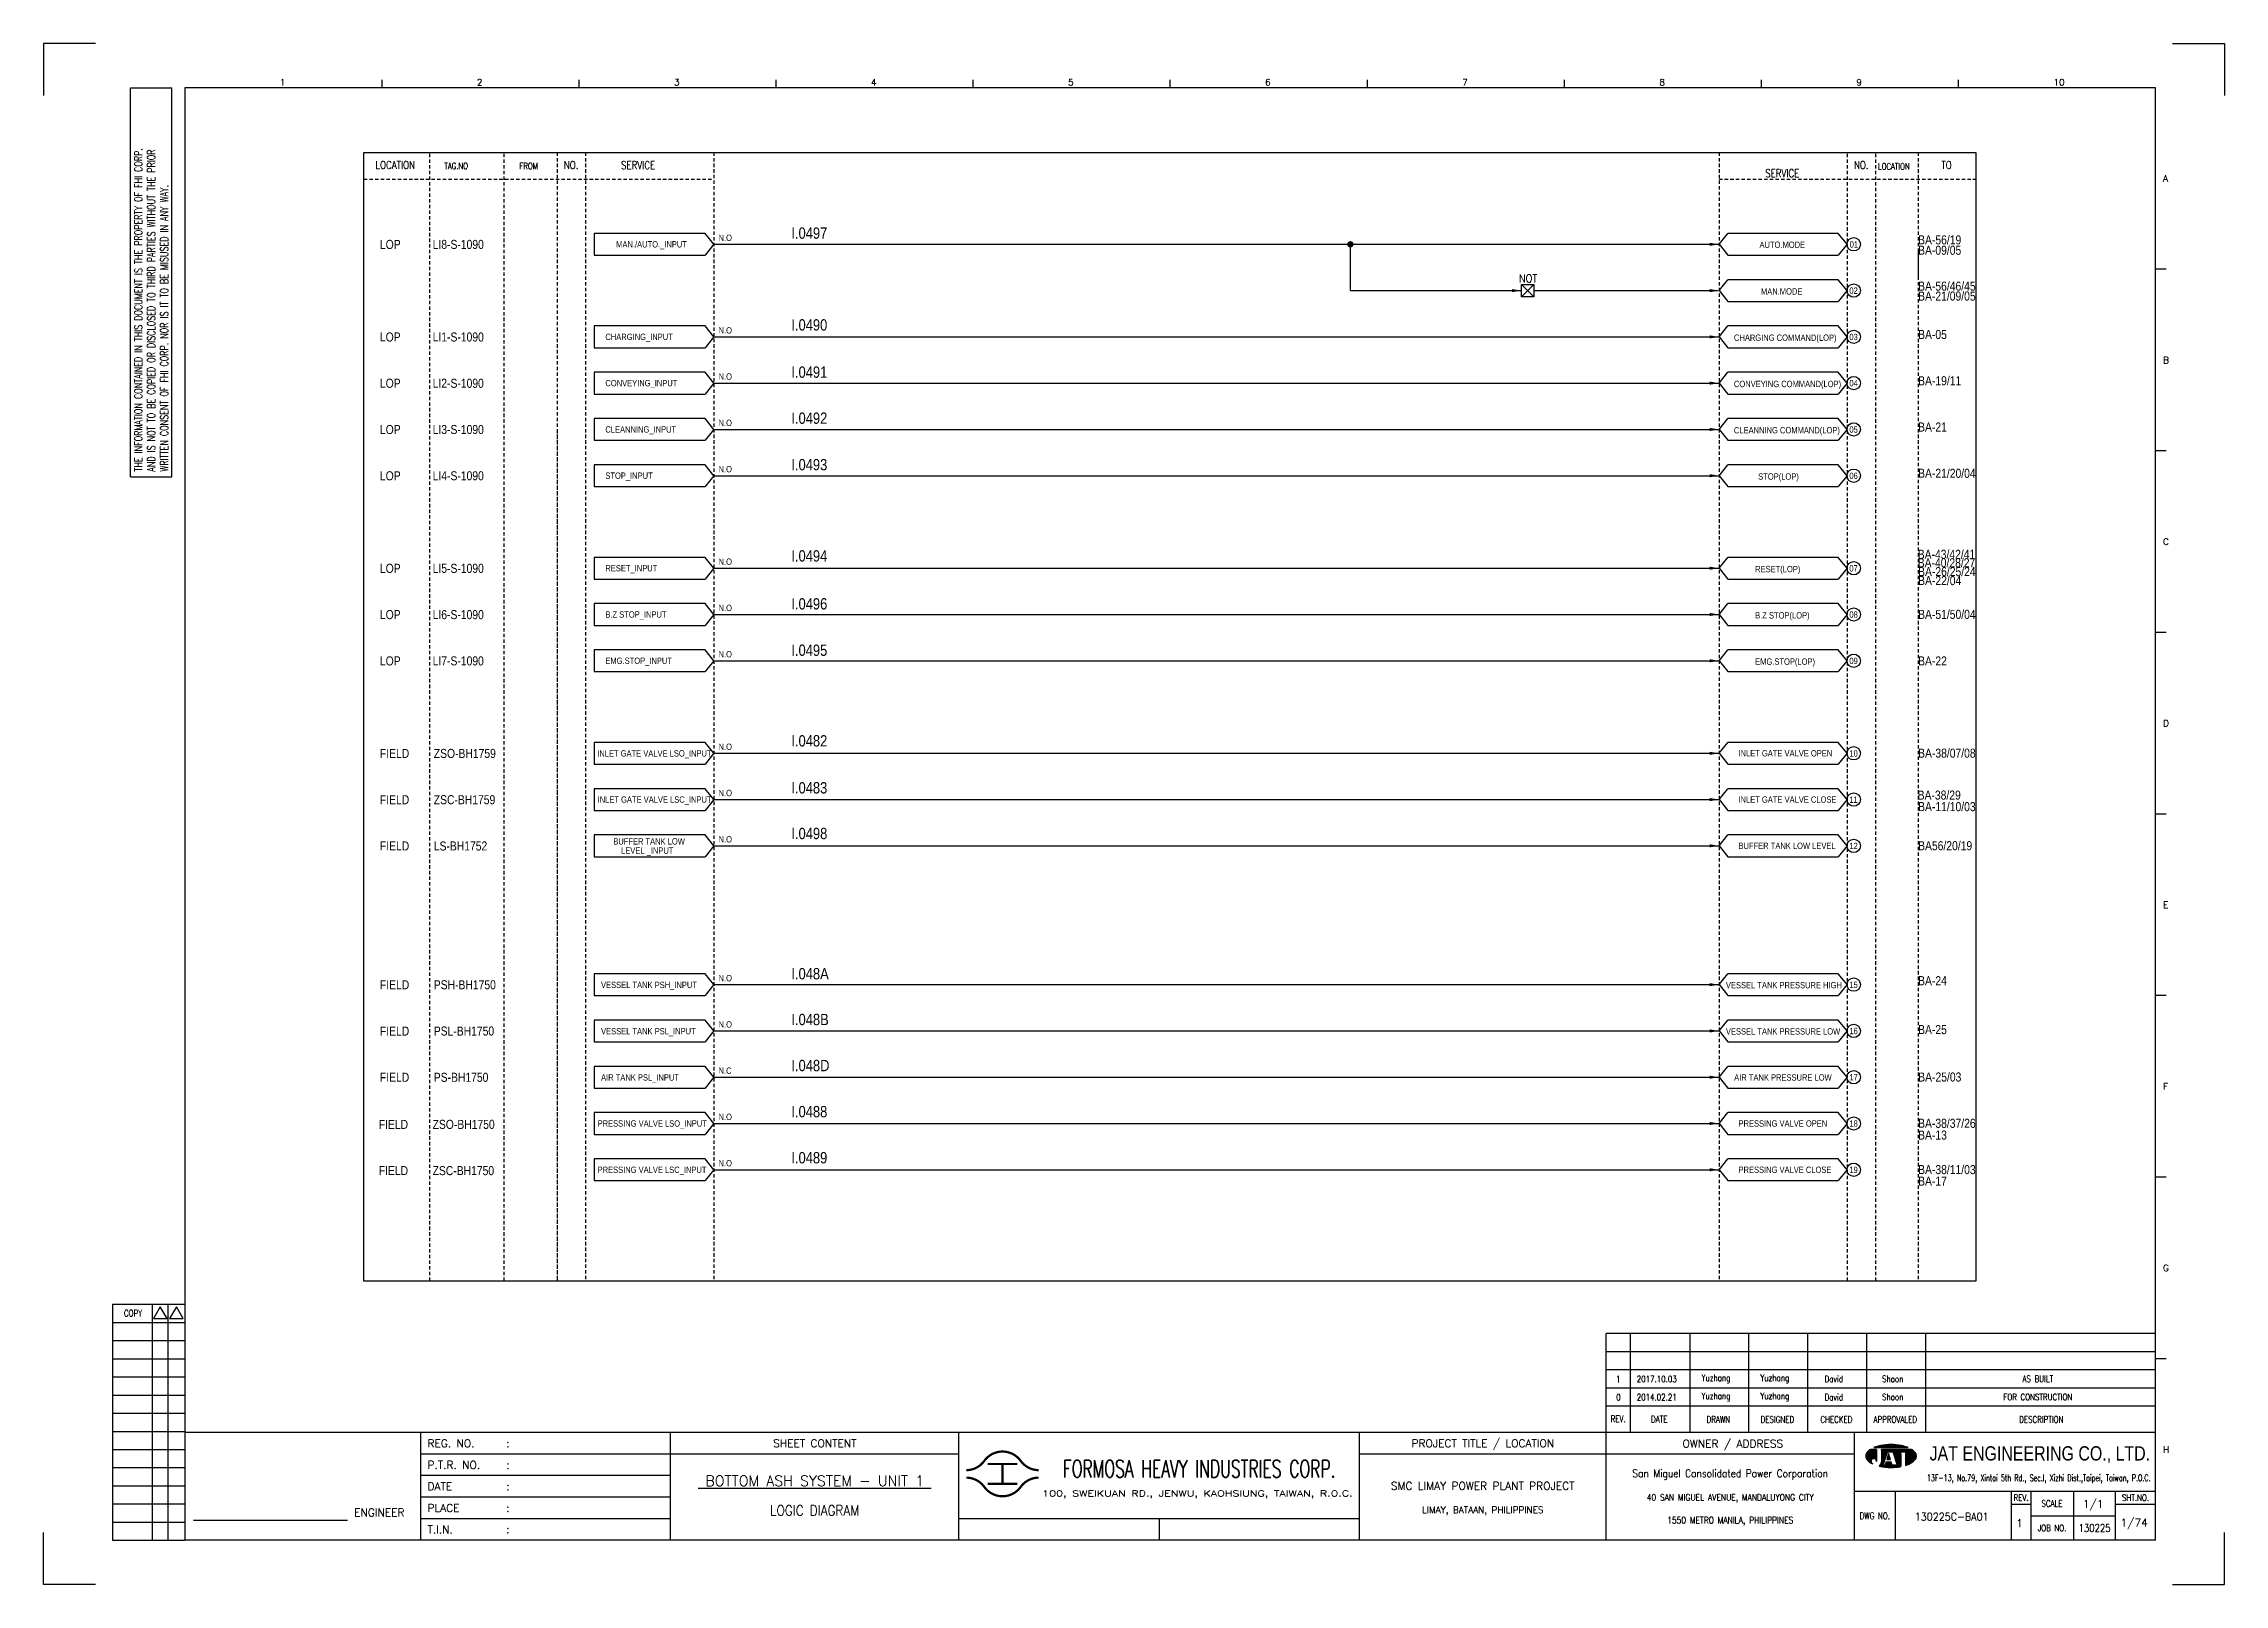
# Model space of a CAD drawing. Header units: millimetres. Extents: x 972 to 1938, y 184 to 867.
import ezdxf
from ezdxf.enums import TextEntityAlignment as Align

# ---------------------------------------------------------------- set-up
doc = ezdxf.new("R2010")
doc.units = ezdxf.units.MM
doc.linetypes.add('HIDDEN', pattern=[4, 1.5, -1, 1.5])
for name, color, linetype in [('B_DIM', 7, 'Continuous'), ('CON', 4, 'Continuous'), ('DCS', 7, 'Continuous'), ('DIM', 3, 'Continuous'), ('HID', 2, 'HIDDEN'), ('T', 2, 'Continuous'), ('TEXT', 7, 'Continuous'), ('圖框CON', 4, 'Continuous'), ('圖框DIM', 3, 'Continuous'), ('框線', 6, 'Continuous')]:
    doc.layers.add(name, color=color, linetype=linetype)
doc.styles.add('AEH', font='simplex', dxfattribs={"width": 0.8, "bigfont": 'ae'})
doc.styles.add('DAYUKP', font='complex', dxfattribs={"bigfont": 'DAYUKP.SHX'})
doc.styles.add('E2', font='simplex.shx', dxfattribs={"height": 2})
doc.styles.add('E3', font='simplex.shx', dxfattribs={"height": 3})
doc.styles.add('E4', font='simplex.shx', dxfattribs={"height": 4})
doc.styles.add('ROMANS', font='romans', dxfattribs={"width": 0.8})
doc.styles.add('style3', font='ARIALN.TTF')
doc.styles.add('WMF-Arial0', font='arial.ttf')

msp = doc.modelspace()

# ---------------------------------------------------------------- texts
at = {"layer": 'CON', "style": 'ROMANS'}
for s, width, p in [('LOCATION', 0.8, (1127.58, 812.8)), ('NO.', 0.8, (1205.48, 812.8)), ('SERVICE', 0.8, (1235.13, 812.72)), ('NO.', 0.8, (1776.91, 812.8)), ('TO', 0.8, (1814.71, 812.8)), ('SERVICE', 0.8, (1741.94, 809.17)), ('NOT', 0.9, (1629.37, 762.57))]:
    msp.add_text(s, height=3.5, dxfattribs=dict(at, width=width)).set_placement(p, align=Align.MIDDLE)
at = {"layer": 'CON', "style": 'ROMANS', "width": 0.8}
for s, p in [('TAG.NO', (1149.32, 810.14)), ('FROM', (1182.58, 810.14)), ('LOCATION', (1784.34, 809.9))]:
    msp.add_text(s, height=2.8, dxfattribs=at).set_placement(p, align=Align.BOTTOM_LEFT)
at = {"layer": 'CON', "style": 'style3'}
for s, p in [('LOP', (1120.77, 777.63)), ('LI8-S-1090', (1144.13, 777.63)), ('LOP', (1120.77, 736.65)), ('LI1-S-1090', (1144.13, 736.65)), ('LOP', (1120.77, 716.16)), ('LI2-S-1090', (1144.13, 716.16)), ('LOP', (1120.77, 695.67)), ('LI3-S-1090', (1144.13, 695.67)), ('LOP', (1120.77, 675.18)), ('LI4-S-1090', (1144.13, 675.18)), ('LOP', (1120.77, 634.2)), ('LI5-S-1090', (1144.13, 634.2)), ('LOP', (1120.77, 613.71)), ('LI6-S-1090', (1144.13, 613.71)), ('LOP', (1120.77, 593.22)), ('LI7-S-1090', (1144.13, 593.22)), ('FIELD', (1120.77, 552.24)), ('ZSO-BH1759', (1144.63, 552.24)), ('FIELD', (1120.77, 531.75)), ('ZSC-BH1759', (1144.63, 531.75)), ('FIELD', (1120.77, 511.26)), ('LS-BH1752', (1144.63, 511.26)), ('FIELD', (1120.77, 449.8)), ('PSH-BH1750', (1144.63, 449.8)), ('FIELD', (1120.77, 429.31)), ('PSL-BH1750', (1144.63, 429.31)), ('FIELD', (1120.77, 408.82)), ('PS-BH1750', (1144.63, 408.82)), ('FIELD', (1120.25, 387.99)), ('ZSO-BH1750', (1144.11, 387.99)), ('FIELD', (1120.25, 367.5)), ('ZSC-BH1750', (1144.11, 367.5))]:
    msp.add_text(s, height=4, dxfattribs=at).set_placement(p, align=Align.MIDDLE_LEFT)
for s, p in [('MAN./AUTO._INPUT', (1225.42, 775.44)), ('N.O', (1270.77, 778.34)), ('AUTO.MODE', (1731.84, 775.25)), ('01', (1771.78, 775.4)), ('MAN.MODE', (1732.5, 754.58)), ('02', (1771.66, 754.91)), ('CHARGING_INPUT', (1220.64, 734.46)), ('N.O', (1270.77, 737.36)), ('CHARGING COMMAND(LOP)', (1720.53, 734.09)), ('03', (1771.66, 734.42)), ('CONVEYING_INPUT', (1220.64, 713.97)), ('N.O', (1270.77, 716.87)), ('CONVEYING COMMAND(LOP)', (1720.53, 713.6)), ('04', (1771.66, 713.93)), ('CLEANNING_INPUT', (1220.64, 693.48)), ('N.O', (1270.77, 696.38)), ('CLEANNING COMMAND(LOP)', (1720.53, 693.11)), ('05', (1771.66, 693.44)), ('STOP_INPUT', (1220.64, 673)), ('N.O', (1270.77, 675.89)), ('STOP(LOP)', (1731.27, 672.62)), ('06', (1771.66, 672.95)), ('N.O', (1270.77, 634.91)), ('RESET_INPUT', (1220.64, 632.02)), ('RESET(LOP)', (1729.92, 631.64)), ('07', (1771.66, 631.97)), ('B.Z STOP_INPUT', (1220.64, 611.53)), ('N.O', (1270.77, 614.42)), ('B.Z STOP(LOP)', (1729.92, 611.15)), ('08', (1771.66, 611.48)), ('EMG.STOP_INPUT', (1220.64, 591.04)), ('N.O', (1270.77, 593.94)), ('EMG.STOP(LOP)', (1729.92, 590.66)), ('09', (1771.66, 590.99)), ('INLET GATE VALVE LSO_INPUT', (1217.03, 550.02)), ('N.O', (1270.77, 552.96)), ('INLET GATE VALVE OPEN', (1722.54, 550.06)), ('10', (1771.66, 550.01)), ('INLET GATE VALVE LSC_INPUT', (1217.2, 529.57)), ('N.O', (1270.77, 532.47)), ('INLET GATE VALVE CLOSE', (1722.54, 529.57)), ('11', (1771.66, 529.52)), ('BUFFER TANK LOW', (1224.14, 511.06)), ('N.O', (1270.77, 511.98)), ('BUFFER TANK LOW LEVEL', (1722.54, 509.08)), ('12', (1771.66, 509.03)), ('LEVEL _INPUT', (1227.59, 506.97)), ('N.O', (1270.77, 450.51)), ('VESSEL TANK PSH_INPUT', (1218.73, 447.49)), ('VESSEL TANK PRESSURE HIGH', (1716.97, 447.41)), ('15', (1771.66, 447.57)), ('VESSEL TANK PSL_INPUT', (1218.73, 427)), ('N.O', (1270.77, 430.02)), ('VESSEL TANK PRESSURE LOW', (1716.97, 426.92)), ('16', (1771.66, 427.08)), ('AIR TANK PSL_INPUT', (1218.73, 406.51)), ('N.C', (1270.77, 409.53)), ('AIR TANK PRESSURE LOW', (1720.63, 406.51)), ('17', (1771.66, 406.59)), ('PRESSING VALVE LSO_INPUT', (1217.2, 386.14)), ('N.O', (1270.77, 389.04)), ('PRESSING VALVE OPEN', (1722.54, 386.14)), ('18', (1771.66, 386.1)), ('PRESSING VALVE LSC_INPUT', (1217.2, 365.65)), ('N.O', (1270.77, 368.55)), ('PRESSING VALVE CLOSE', (1722.54, 365.65)), ('19', (1771.66, 365.61))]:
    msp.add_text(s, height=2.8, dxfattribs=at).set_placement(p, align=Align.BOTTOM_LEFT)
for s, p in [('BA-56/19', (1802.11, 777.65)), ('BA-09/05', (1802.11, 773.06)), ('BA-56/46/45', (1802.11, 757.16)), ('BA-21/09/05', (1802.11, 752.75)), ('BA-05', (1802.11, 735.76)), ('BA-19/11', (1802.11, 715.27)), ('BA-21', (1802.11, 694.78)), ('BA-21/20/04', (1802.11, 674.29)), ('BA-43/42/41', (1801.94, 638.41)), ('BA-40/28/27', (1801.94, 634.66)), ('BA-26/25/24', (1802.11, 630.75)), ('BA-22/04', (1802.11, 626.79)), ('BA-51/50/04', (1802.11, 611.82)), ('BA-22', (1802.11, 591.19)), ('BA-38/07/08', (1802.11, 550.36)), ('BA-38/29', (1801.91, 531.78)), ('BA-11/10/03', (1802.11, 526.68)), ('BA56/20/19', (1802.11, 509.38)), ('BA-24', (1802.11, 449.61)), ('BA-25', (1802.11, 427.95)), ('BA-25/03', (1802.15, 406.95)), ('BA-38/37/26', (1802.11, 386.46)), ('BA-13', (1802.11, 381.25)), ('BA-38/11/03', (1802.11, 365.97)), ('BA-17', (1802.11, 360.88))]:
    msp.add_text(s, height=4, dxfattribs=at).set_placement(p)
at = {"layer": 'DCS', "linetype": 'ByBlock', "style": 'style3'}
for s, p in [('I.0497', (1303.01, 780.15)), ('I.0490', (1303.01, 739.5)), ('I.0491', (1303.01, 718.59)), ('I.0492', (1303.01, 698.19)), ('I.0493', (1303.01, 677.61)), ('I.0494', (1303.01, 637.21)), ('I.0496', (1303.01, 615.99)), ('I.0495', (1303.01, 595.44)), ('I.0482', (1303.01, 555.33)), ('I.0483', (1303.01, 534.52)), ('I.0498', (1303.01, 514.3)), ('I.048A', (1303.01, 452.2)), ('I.048B', (1303.01, 431.93)), ('I.048D', (1303.01, 411.54)), ('I.0488', (1303.01, 391.12)), ('I.0489', (1303.01, 370.72))]:
    msp.add_text(s, height=5, dxfattribs=at).set_placement(p)
at = {"layer": 'T', "style": 'AEH', "width": 0.8}
for s, height, p in [('1', 2.87, (1669.32, 275.19)), ('2017.10.03', 2.871, (1686.33, 275.22)), ('Yuzhang', 2.871, (1712.53, 275.3)), ('Yuzhang', 2.871, (1738.64, 275.3)), ('David', 2.871, (1764.75, 275.3)), ('Shoon', 2.871, (1790.87, 275.3)), ('AS BUILT', 2.871, (1855.14, 275.3)), ('0', 2.87, (1669.32, 267.15)), ('2014.02.21', 2.871, (1686.33, 267.18)), ('Yuzhang', 2.871, (1712.53, 267.26)), ('Yuzhang', 2.871, (1738.64, 267.26)), ('David', 2.871, (1764.75, 267.26)), ('Shoon', 2.871, (1790.87, 267.26)), ('FOR CONSTRUCTION', 2.8714, (1855.14, 267.26))]:
    msp.add_text(s, height=height, dxfattribs=at).set_placement(p, align=Align.MIDDLE)
at = {"layer": 'TEXT', "color": 2, "style": 'E3', "width": 0.8}
msp.add_text('130225', height=3.446, dxfattribs=at).set_placement((1880.27, 209.24), align=Align.MIDDLE_CENTER)

# ---------------------------------------------------------------- blocks, each defined once
blk = doc.blocks.new('LEADER')
at = {"layer": 'CON'}
blk.add_solid([(0.85, -0.57), (0.85, -1.57), (3.85, -1.07)], dxfattribs=at)
blk = doc.blocks.new('Sht_Cont_T3')
at = {"layer": 'TEXT', "color": 3, "linetype": 'Continuous', "style": 'E4'}
for tag, p in [('$SHT_CONT_L1$', (55.63, 24.91)), ('$SHT_CONT_L2$', (55.63, 16.61)), ('$SHT_CONT_L3$', (55.63, 8.3))]:
    blk.add_attdef(tag, text='', height=4, dxfattribs=at).set_placement(p, align=Align.MIDDLE)
blk = doc.blocks.new('1880-TITLE_BLK')
at = {"layer": 'TEXT', "color": 2, "linetype": 'Continuous', "style": 'E3'}
for tag, p in [('DWG_NO', (736.41, 26.44)), ('REV', (762.59, 23.97)), ('SCALE', (790.95, 31.17)), ('SHT_NO', (806.74, 23.97))]:
    blk.add_attdef(tag, text='', height=3, dxfattribs=at).set_placement(p, align=Align.MIDDLE)
at = {"layer": 'TEXT', "linetype": 'Continuous', "style": 'E2', "width": 0.6}
for tag, p in [('REV_DATE', (418.65, 19.76)), ('APPR_DATE', (492.93, 19.76))]:
    blk.add_attdef(tag, text='', height=2, dxfattribs=at).set_placement(p, align=Align.MIDDLE_LEFT)
blk = doc.blocks.new('1')
at = {"ltscale": 500, "const_width": 0.99}
blk.add_lwpolyline([(1686.83, 57.65, -0.241531), (1678.79, 61.78, 0.512989), (1662.7, 61.78, -0.241531), (1654.66, 57.65, -0.241531)], format="xyb", dxfattribs=at)
for points in [[(1664.14, 60.4), (1677.35, 60.4)], [(1670.74, 60.4), (1670.74, 51.6)], [(1664.14, 51.6), (1677.35, 51.6)]]:
    blk.add_lwpolyline(points, dxfattribs=at)
at = {"const_width": 0.99}
blk.add_lwpolyline([(1686.83, 54.35, 0.241531), (1678.79, 50.22, -0.512989), (1662.7, 50.22, 0.241531), (1654.66, 54.35, 0.241531)], format="xyb", dxfattribs=at)
at = {"layer": 'B_DIM'}
for p, q in [((2181.53, 118.11), (1938.08, 118.11)), ((1938.08, 74.29), (1938.08, 118.11)), ((1948.92, 74.29), (1948.92, 118.11)), ((1975.28, 74.29), (1975.28, 118.11)), ((2001.39, 74.29), (2001.39, 118.11)), ((2027.5, 74.29), (2027.5, 118.11)), ((2053.62, 74.29), (2053.62, 118.11)), ((2079.73, 74.29), (2079.73, 118.11)), ((2181.53, 110.07), (1938.08, 110.07)), ((1938.08, 77.93), (1938.08, 104.33)), ((2181.53, 102.03), (1938.08, 102.03)), ((2181.53, 93.99), (1938.08, 93.99)), ((2181.53, 85.95), (1938.08, 85.95))]:
    blk.add_line(p, q, dxfattribs=at)
at = {"layer": 'CON'}
for points in [[(1523.67, 26.6), (1523.67, 74.29)], [(1651.45, 26.6), (1651.45, 74.29)]]:
    blk.add_lwpolyline(points, dxfattribs=at)
at = {"layer": 'CON', "ltscale": 500}
for points in [[(1523.67, 64.75), (1413.11, 64.75)], [(1651.45, 64.75), (1523.67, 64.75)], [(1523.67, 55.22), (1413.11, 55.22)], [(1523.67, 45.69), (1413.11, 45.69)], [(1523.67, 36.15), (1413.11, 36.15)]]:
    blk.add_lwpolyline(points, dxfattribs=at)
at = {"layer": 'DEFPOINTS'}
for points in [[(1268.99, 689.33), (1246.02, 689.33), (1246.02, 666.36)], [(2189, 689.33), (2211.97, 689.33), (2211.97, 666.36)], [(1268.99, 7.08), (1246.02, 7.08), (1246.02, 30.05)], [(2189, 7.08), (2211.97, 7.08), (2211.97, 30.05)]]:
    blk.add_lwpolyline(points, dxfattribs=at)
at = {"layer": 'DIM'}
for p, q in [((1276.46, 131.12), (1276.46, 26.6)), ((1276.46, 131.12), (1308.62, 131.12)), ((1294.26, 26.6), (1294.26, 131.12)), ((1301.15, 26.6), (1301.15, 131.12)), ((1276.46, 123.08), (1308.62, 123.08)), ((1276.46, 115.04), (1308.62, 115.04)), ((1276.46, 107), (1308.62, 107)), ((1276.46, 98.96), (1308.62, 98.96)), ((1276.46, 90.92), (1308.62, 90.92)), ((1276.46, 82.88), (1308.62, 82.88)), ((1276.46, 74.84), (1308.62, 74.84)), ((1276.46, 66.8), (1308.62, 66.8)), ((1276.46, 58.76), (1308.62, 58.76)), ((1276.46, 50.72), (1308.62, 50.72)), ((1276.46, 42.68), (1308.62, 42.68)), ((1276.46, 34.64), (1308.62, 34.64)), ((1276.46, 26.6), (1308.62, 26.6))]:
    blk.add_line(p, q, dxfattribs=at)
for points in [[(1297.7, 129.98), (1294.72, 124.81), (1300.69, 124.81)], [(1304.83, 129.98), (1301.84, 124.81), (1307.81, 124.81)]]:
    blk.add_lwpolyline(points, close=True, dxfattribs=at)
at = {"layer": 'T', "lineweight": -3}
for p, q in [((2056.73, 67.67), (2071.93, 67.67)), ((2057.91, 66.87), (2055.21, 66.87)), ((2057.91, 66.87), (2057.91, 61.52)), ((2073.45, 66.87), (2060.05, 66.87)), ((2060.05, 66.33), (2060.05, 66.87)), ((2060.05, 66.87), (2060.05, 61.23)), ((2061.8, 63.05), (2060.05, 61.24)), ((2060.85, 59.91), (2062.72, 65.8)), ((2061.65, 59.91), (2060.85, 59.91)), ((2062.08, 61.25), (2061.65, 59.91)), ((2064.44, 61.25), (2062.08, 61.25)), ((2063.26, 65), (2062.41, 62.32)), ((2062.41, 62.32), (2064.1, 62.32)), ((2062.72, 65.8), (2065.13, 65.8)), ((2064.1, 62.32), (2063.26, 65)), ((2063.79, 65.8), (2065.13, 65.8)), ((2064.86, 59.91), (2064.44, 61.25)), ((2067, 59.91), (2064.86, 59.91)), ((2065.13, 65.8), (2067, 59.91)), ((2066.74, 65.8), (2072.62, 65.8)), ((2066.74, 65), (2066.74, 65.8)), ((2068.61, 65), (2066.74, 65)), ((2068.61, 65), (2068.61, 59.21)), ((2072.62, 65), (2070.75, 65)), ((2070.75, 65), (2070.75, 59.74)), ((2072.62, 65.8), (2072.62, 65))]:
    blk.add_line(p, q, dxfattribs=at)
at = {"layer": 'T', "color": 0, "lineweight": -3}
for p, q in [((2056.94, 67.67), (2057.09, 67.82)), ((2057.16, 67.67), (2057.44, 67.95)), ((2057.39, 67.67), (2057.78, 68.07)), ((2057.61, 67.67), (2058.11, 68.18)), ((2057.83, 67.67), (2058.43, 68.27)), ((2058.05, 67.67), (2058.73, 68.35)), ((2058.27, 67.67), (2059.03, 68.43)), ((2058.49, 67.67), (2059.32, 68.49)), ((2058.72, 67.67), (2059.6, 68.55)), ((2058.94, 67.67), (2059.87, 68.6)), ((2059.16, 67.67), (2060.14, 68.65)), ((2059.38, 67.67), (2060.41, 68.7)), ((2059.6, 67.67), (2060.67, 68.74)), ((2059.82, 67.67), (2060.93, 68.77)), ((2060.05, 67.67), (2061.18, 68.81)), ((2060.27, 67.67), (2061.44, 68.84)), ((2060.49, 67.67), (2061.69, 68.87)), ((2060.71, 67.67), (2061.93, 68.89)), ((2060.93, 67.67), (2062.18, 68.91)), ((2061.15, 67.67), (2062.42, 68.93)), ((2061.38, 67.67), (2062.66, 68.95)), ((2061.6, 67.67), (2062.89, 68.97)), ((2061.82, 67.67), (2063.13, 68.98)), ((2062.04, 67.67), (2063.36, 68.99)), ((2062.26, 67.67), (2063.59, 69)), ((2062.48, 67.67), (2063.82, 69)), ((2062.71, 67.67), (2064.04, 69.01)), ((2062.93, 67.67), (2064.27, 69.01)), ((2063.15, 67.67), (2064.49, 69.01)), ((2063.37, 67.67), (2064.71, 69.01)), ((2063.59, 67.67), (2064.92, 69)), ((2063.81, 67.67), (2065.14, 69)), ((2064.04, 67.67), (2065.35, 68.99)), ((2064.26, 67.67), (2065.56, 68.98)), ((2064.48, 67.67), (2065.78, 68.97)), ((2064.7, 67.67), (2065.98, 68.95)), ((2064.92, 67.67), (2066.19, 68.94)), ((2065.14, 67.67), (2066.4, 68.92)), ((2065.37, 67.67), (2066.6, 68.9)), ((2065.59, 67.67), (2066.8, 68.88)), ((2065.81, 67.67), (2067, 68.86)), ((2066.03, 67.67), (2067.2, 68.84)), ((2066.25, 67.67), (2067.4, 68.82)), ((2066.47, 67.67), (2067.6, 68.79)), ((2066.7, 67.67), (2067.79, 68.77)), ((2066.92, 67.67), (2067.98, 68.74)), ((2067.14, 67.67), (2068.18, 68.71)), ((2067.36, 67.67), (2068.37, 68.68)), ((2067.58, 67.67), (2068.56, 68.64)), ((2067.81, 67.67), (2068.75, 68.61)), ((2068.03, 67.67), (2068.93, 68.58)), ((2068.25, 67.67), (2069.12, 68.54)), ((2068.47, 67.67), (2069.3, 68.5)), ((2068.69, 67.67), (2069.48, 68.46)), ((2068.91, 67.67), (2069.66, 68.42)), ((2069.14, 67.67), (2069.84, 68.37)), ((2069.36, 67.67), (2070.01, 68.33)), ((2069.58, 67.67), (2070.19, 68.28)), ((2069.8, 67.67), (2070.36, 68.23)), ((2070.02, 67.67), (2070.53, 68.18)), ((2070.24, 67.67), (2070.7, 68.13)), ((2070.47, 67.67), (2070.87, 68.07)), ((2070.69, 67.67), (2071.03, 68.02)), ((2070.91, 67.67), (2071.2, 67.96)), ((2071.13, 67.67), (2071.36, 67.9)), ((2071.35, 67.67), (2071.52, 67.84)), ((2071.57, 67.67), (2071.68, 67.77)), ((2071.8, 67.67), (2071.83, 67.71)), ((2053.09, 63.82), (2056.14, 66.87)), ((2053.09, 64.04), (2055.92, 66.87)), ((2053.11, 63.62), (2056.36, 66.87)), ((2053.12, 64.29), (2055.7, 66.87)), ((2053.14, 63.43), (2056.58, 66.87)), ((2053.18, 63.25), (2056.8, 66.87)), ((2053.18, 64.57), (2055.47, 66.87)), ((2053.24, 63.08), (2057.03, 66.87)), ((2053.29, 64.91), (2055.25, 66.87)), ((2053.3, 62.92), (2057.25, 66.87)), ((2053.37, 62.77), (2057.47, 66.87)), ((2053.45, 62.63), (2057.69, 66.87)), ((2053.54, 62.5), (2057.91, 66.86)), ((2053.61, 65.45), (2054.47, 66.31)), ((2053.64, 62.37), (2057.91, 66.64)), ((2053.74, 62.25), (2057.91, 66.42)), ((2053.84, 62.14), (2057.91, 66.2)), ((2053.95, 62.02), (2057.91, 65.98)), ((2054.07, 61.91), (2057.91, 65.75)), ((2054.18, 61.8), (2057.91, 65.53)), ((2054.29, 61.7), (2057.91, 65.31)), ((2054.41, 61.59), (2057.91, 65.09)), ((2054.53, 61.49), (2057.91, 64.87)), ((2054.65, 61.39), (2057.91, 64.65)), ((2054.78, 61.29), (2055.59, 62.11)), ((2054.9, 61.2), (2055.48, 61.77)), ((2055.03, 61.11), (2055.46, 61.53)), ((2055.16, 61.01), (2055.47, 61.33)), ((2055.3, 60.93), (2055.52, 61.15)), ((2055.43, 60.84), (2055.59, 60.99)), ((2055.57, 60.76), (2055.67, 60.85)), ((2055.71, 60.67), (2055.76, 60.73)), ((2055.85, 60.59), (2055.88, 60.62)), ((2056, 60.52), (2056, 60.52)), ((2056.12, 62.63), (2057.91, 64.42)), ((2056.14, 60.44), (2056.14, 60.44)), ((2056.46, 62.75), (2057.91, 64.2)), ((2056.7, 62.77), (2057.91, 63.98)), ((2056.9, 62.75), (2057.91, 63.76)), ((2057.08, 62.71), (2057.91, 63.54)), ((2057.23, 62.64), (2057.91, 63.32)), ((2057.37, 62.56), (2057.91, 63.09)), ((2057.5, 62.46), (2057.91, 62.87)), ((2057.61, 62.35), (2057.91, 62.65)), ((2057.7, 62.23), (2057.91, 62.43)), ((2057.79, 62.09), (2057.91, 62.21)), ((2057.85, 61.93), (2057.91, 61.99)), ((2057.89, 61.75), (2057.91, 61.76)), ((2057.91, 61.54), (2057.91, 61.55)), ((2059.09, 59.4), (2061.43, 61.74)), ((2059.28, 59.36), (2061.33, 61.42)), ((2059.46, 59.32), (2061.23, 61.09)), ((2059.64, 59.29), (2061.12, 60.77)), ((2059.83, 59.25), (2061.02, 60.44)), ((2059.86, 60.39), (2061.54, 62.07)), ((2059.98, 60.73), (2061.64, 62.39)), ((2060.02, 59.22), (2060.92, 60.12)), ((2060.03, 61), (2061.74, 62.72)), ((2060.05, 63.24), (2063.68, 66.87)), ((2060.05, 63.46), (2063.46, 66.87)), ((2060.05, 63.68), (2063.23, 66.87)), ((2060.05, 63.9), (2063.01, 66.87)), ((2060.05, 64.13), (2062.79, 66.87)), ((2060.05, 64.35), (2062.57, 66.87)), ((2060.05, 64.57), (2062.35, 66.87)), ((2060.05, 64.79), (2062.13, 66.87)), ((2060.05, 65.01), (2061.9, 66.87)), ((2060.05, 65.23), (2061.68, 66.87)), ((2060.05, 65.46), (2061.46, 66.87)), ((2060.05, 66.12), (2060.79, 66.87)), ((2060.05, 66.34), (2060.57, 66.87)), ((2060.05, 66.56), (2060.35, 66.87)), ((2060.05, 66.79), (2060.13, 66.87)), ((2060.05, 65.68), (2061.24, 66.87)), ((2060.05, 65.9), (2061.02, 66.87)), ((2060.05, 63.02), (2062.67, 65.64)), ((2060.05, 62.8), (2062.57, 65.32)), ((2060.05, 62.57), (2062.47, 64.99)), ((2060.05, 62.35), (2062.36, 64.67)), ((2060.05, 62.13), (2062.26, 64.34)), ((2060.05, 61.91), (2062.16, 64.02)), ((2060.05, 61.69), (2062.05, 63.69)), ((2060.05, 61.46), (2061.95, 63.37)), ((2060.05, 61.24), (2060.05, 61.24)), ((2060.21, 59.19), (2060.93, 59.91)), ((2060.4, 59.16), (2061.15, 59.91)), ((2060.59, 59.13), (2061.38, 59.91)), ((2060.78, 59.1), (2061.6, 59.91)), ((2060.98, 59.07), (2063.16, 61.25)), ((2061.17, 59.04), (2063.38, 61.25)), ((2061.37, 59.02), (2063.6, 61.25)), ((2061.57, 59), (2063.82, 61.25)), ((2061.68, 59.99), (2062.94, 61.25)), ((2061.77, 58.97), (2064.04, 61.25)), ((2061.78, 60.32), (2062.71, 61.25)), ((2061.88, 60.64), (2062.49, 61.25)), ((2061.97, 58.95), (2064.27, 61.25)), ((2061.99, 60.96), (2062.27, 61.25)), ((2062.17, 58.94), (2064.45, 61.21)), ((2062.38, 58.92), (2064.51, 61.05)), ((2062.45, 62.32), (2063.71, 63.57)), ((2062.5, 62.58), (2063.65, 63.74)), ((2062.58, 58.9), (2064.56, 60.88)), ((2062.6, 62.91), (2063.6, 63.91)), ((2062.68, 62.32), (2063.76, 63.4)), ((2062.7, 63.23), (2063.55, 64.08)), ((2062.79, 58.89), (2064.61, 60.71)), ((2062.8, 63.56), (2063.49, 64.25)), ((2062.83, 65.8), (2063.9, 66.87)), ((2062.9, 62.32), (2063.81, 63.24)), ((2062.91, 63.88), (2063.44, 64.42)), ((2063, 58.88), (2064.67, 60.54)), ((2063.01, 64.2), (2063.39, 64.58)), ((2063.05, 65.8), (2064.12, 66.87)), ((2063.11, 64.53), (2063.33, 64.75)), ((2063.12, 62.32), (2063.87, 63.07)), ((2063.21, 64.85), (2063.28, 64.92)), ((2063.21, 58.87), (2064.72, 60.37)), ((2063.27, 65.8), (2064.34, 66.87)), ((2063.34, 62.32), (2063.92, 62.9)), ((2063.43, 58.86), (2064.77, 60.2)), ((2063.49, 65.8), (2064.56, 66.87)), ((2063.56, 62.32), (2063.97, 62.73)), ((2063.64, 58.85), (2064.82, 60.03)), ((2063.72, 65.8), (2064.79, 66.87)), ((2063.78, 62.32), (2064.03, 62.56)), ((2063.86, 58.85), (2064.92, 59.91)), ((2063.94, 65.8), (2065.01, 66.87)), ((2064.01, 62.32), (2064.08, 62.39)), ((2064.08, 58.84), (2065.15, 59.91)), ((2064.16, 65.8), (2065.23, 66.87)), ((2064.3, 58.84), (2065.37, 59.91)), ((2064.38, 65.8), (2065.45, 66.87)), ((2064.52, 58.84), (2065.59, 59.91)), ((2064.6, 65.8), (2065.67, 66.87)), ((2064.74, 58.85), (2065.81, 59.91)), ((2064.82, 65.8), (2065.89, 66.87)), ((2064.97, 58.85), (2066.03, 59.91)), ((2065.05, 65.8), (2066.12, 66.87)), ((2065.16, 65.69), (2066.34, 66.87)), ((2065.2, 58.86), (2066.25, 59.91)), ((2065.22, 65.53), (2066.56, 66.87)), ((2065.27, 65.36), (2066.78, 66.87)), ((2065.32, 65.19), (2067, 66.87)), ((2065.38, 65.02), (2067.22, 66.87)), ((2065.43, 64.85), (2067.45, 66.87)), ((2065.43, 58.87), (2066.48, 59.91)), ((2065.48, 64.69), (2067.67, 66.87)), ((2065.54, 64.52), (2066.74, 65.71)), ((2065.59, 64.35), (2066.74, 65.49)), ((2065.65, 64.18), (2066.74, 65.27)), ((2065.66, 58.88), (2066.7, 59.91)), ((2065.7, 64.01), (2066.74, 65.05)), ((2065.75, 63.84), (2066.9, 65)), ((2065.81, 63.68), (2067.12, 65)), ((2065.86, 63.51), (2067.35, 65)), ((2065.9, 58.89), (2066.92, 59.91)), ((2065.91, 63.34), (2067.57, 65)), ((2065.97, 63.17), (2067.79, 65)), ((2066.02, 63), (2068.01, 65)), ((2066.07, 62.84), (2068.23, 65)), ((2066.13, 62.67), (2068.46, 65)), ((2066.14, 58.91), (2068.61, 61.38)), ((2066.18, 62.5), (2068.61, 64.93)), ((2066.23, 62.33), (2068.61, 64.71)), ((2066.29, 62.16), (2068.61, 64.48)), ((2066.34, 61.99), (2068.61, 64.26)), ((2066.38, 58.93), (2068.61, 61.16)), ((2066.39, 61.83), (2068.61, 64.04)), ((2066.45, 61.66), (2068.61, 63.82)), ((2066.5, 61.49), (2068.61, 63.6)), ((2066.56, 61.32), (2068.61, 63.38)), ((2066.61, 61.15), (2068.61, 63.15)), ((2066.62, 58.95), (2068.61, 60.94)), ((2066.66, 60.99), (2068.61, 62.93)), ((2066.72, 60.82), (2068.61, 62.71)), ((2066.77, 60.65), (2068.61, 62.49)), ((2066.82, 65.8), (2067.89, 66.87)), ((2066.82, 60.48), (2068.61, 62.27)), ((2066.87, 58.97), (2068.61, 60.72)), ((2066.88, 60.31), (2068.61, 62.05)), ((2066.93, 60.14), (2068.61, 61.82)), ((2066.98, 59.98), (2068.61, 61.6)), ((2067.04, 65.8), (2068.11, 66.87)), ((2067.11, 59), (2068.61, 60.49)), ((2067.26, 65.8), (2068.33, 66.87)), ((2067.37, 59.03), (2068.61, 60.27)), ((2067.48, 65.8), (2068.55, 66.87)), ((2067.62, 59.06), (2068.61, 60.05)), ((2067.71, 65.8), (2068.78, 66.87)), ((2067.88, 59.1), (2068.61, 59.83)), ((2067.93, 65.8), (2069, 66.87)), ((2068.14, 59.14), (2068.61, 59.61)), ((2068.15, 65.8), (2069.22, 66.87)), ((2068.37, 65.8), (2069.44, 66.87)), ((2068.4, 59.18), (2068.61, 59.38)), ((2068.59, 65.8), (2069.66, 66.87)), ((2068.81, 65.8), (2069.88, 66.87)), ((2069.04, 65.8), (2070.11, 66.87)), ((2069.26, 65.8), (2070.33, 66.87)), ((2069.48, 65.8), (2070.55, 66.87)), ((2069.7, 65.8), (2070.77, 66.87)), ((2069.92, 65.8), (2070.99, 66.87)), ((2070.14, 65.8), (2071.21, 66.87)), ((2070.37, 65.8), (2071.44, 66.87)), ((2070.59, 65.8), (2071.66, 66.87)), ((2070.75, 63.08), (2074.07, 66.4)), ((2070.75, 62.86), (2074.19, 66.3)), ((2070.75, 62.63), (2074.31, 66.2)), ((2070.75, 62.41), (2074.43, 66.09)), ((2070.75, 62.19), (2074.54, 65.98)), ((2070.75, 61.97), (2074.66, 65.87)), ((2070.75, 61.75), (2074.77, 65.76)), ((2070.75, 61.53), (2074.87, 65.65)), ((2070.75, 61.3), (2074.98, 65.53)), ((2070.75, 61.08), (2075.08, 65.41)), ((2070.75, 60.86), (2075.17, 65.28)), ((2070.75, 60.64), (2075.25, 65.14)), ((2070.75, 63.96), (2071.78, 65)), ((2070.75, 63.74), (2072, 65)), ((2070.75, 63.52), (2072.22, 65)), ((2070.75, 63.3), (2072.45, 65)), ((2070.75, 64.41), (2071.34, 65)), ((2070.75, 64.19), (2071.56, 65)), ((2070.75, 64.85), (2070.89, 65)), ((2070.75, 64.63), (2071.12, 65)), ((2070.75, 60.42), (2075.33, 64.99)), ((2070.75, 60.2), (2075.39, 64.84)), ((2070.75, 59.97), (2075.45, 64.67)), ((2070.75, 59.75), (2075.5, 64.5)), ((2070.81, 65.8), (2071.88, 66.87)), ((2071.03, 65.8), (2072.1, 66.87)), ((2071.07, 59.85), (2075.53, 64.32)), ((2071.25, 65.8), (2072.32, 66.87)), ((2071.42, 59.97), (2075.56, 64.12)), ((2071.47, 65.8), (2072.54, 66.87)), ((2071.7, 65.8), (2072.77, 66.87)), ((2071.78, 60.12), (2075.57, 63.9)), ((2071.92, 65.8), (2072.99, 66.87)), ((2072.14, 65.8), (2073.21, 66.87)), ((2072.17, 60.28), (2075.55, 63.67)), ((2072.36, 65.8), (2073.43, 66.87)), ((2072.58, 65.8), (2073.57, 66.78)), ((2072.59, 60.48), (2075.51, 63.4)), ((2072.62, 65.62), (2073.7, 66.69)), ((2072.62, 65.39), (2073.83, 66.6)), ((2072.62, 65.17), (2073.95, 66.5)), ((2073.08, 60.75), (2075.42, 63.1)), ((2073.74, 61.19), (2075.24, 62.69))]:
    blk.add_line(p, q, dxfattribs=at)
at = {"layer": 'T', "lineweight": -3}
for centre, major_axis, start_param, end_param in [((2062.5, 54), (-10.49, 10.49), 5.683021, 5.897183), ((2064.33, 44.23), (-17.52, 17.52), 5.497787, 5.683021), ((2064.33, 44.23), (17.52, 17.52), 0.600164, 0.785398), ((2066.16, 54), (10.49, 10.49), 0.386002, 0.600164), ((2055.58, 63.92), (1.76, 1.76), 1.614811, 2.356194), ((2055.58, 63.92), (-1.76, 1.76), 0.785398, 1.526782), ((2059.72, 60.14), (-5.73, 5.73), 6.088179, 6.3272), ((2059.72, 67.71), (5.73, 5.73), 3.097578, 3.478972), ((2056.68, 61.54), (-0.868, 0.868), 3.906164, 8.245601), ((2057.88, 61.28), (1.53, 1.53), 4.470635, 5.546585), ((2064.33, 83.62), (17.52, 17.52), 3.710226, 3.926991), ((2064.33, 83.62), (17.52, 17.52), 3.926991, 4.100643), ((2066.16, 73.85), (-10.49, 10.49), 2.670765, 2.781027), ((2068.93, 67.71), (-5.73, 5.73), 2.781027, 3.185607), ((2068.93, 60.14), (-5.73, 5.73), 4.668374, 4.907395), ((2073.07, 63.92), (-1.76, 1.76), 3.926991, 4.668374), ((2073.07, 63.92), (1.76, 1.76), 4.756403, 5.497787)]:
    blk.add_ellipse(centre, major_axis=major_axis, ratio=1, start_param=start_param, end_param=end_param, dxfattribs=at)
at = {"layer": '圖框CON'}
for p, q in [((1284.5, 669.81), (1302.87, 669.81)), ((1284.5, 497.52), (1284.5, 669.81)), ((1302.87, 497.52), (1302.87, 669.81)), ((1395.91, 669.85), (1395.91, 673.29)), ((1483.2, 669.85), (1483.2, 673.29)), ((1570.49, 669.85), (1570.49, 673.29)), ((1657.78, 669.85), (1657.78, 673.29)), ((1745.08, 669.85), (1745.08, 673.29)), ((1832.37, 669.85), (1832.37, 673.29)), ((1919.66, 669.85), (1919.66, 673.29)), ((2006.95, 669.85), (2006.95, 673.29)), ((2094.24, 669.85), (2094.24, 673.29)), ((2186.14, 589.41), (2181.53, 589.41)), ((2186.14, 509.01), (2181.53, 509.01)), ((1284.5, 497.52), (1302.87, 497.52)), ((2186.14, 428.61), (2181.53, 428.61)), ((2186.14, 348.2), (2181.53, 348.2)), ((2186.14, 267.8), (2181.53, 267.8)), ((2186.14, 187.4), (2181.53, 187.4)), ((2186.14, 107), (2181.53, 107)), ((2048.1, 48.3), (2181.53, 48.3)), ((2066.14, 48.3), (2066.14, 26.6)), ((2117.55, 48.3), (2117.55, 26.6)), ((2117.55, 42.62), (2126.28, 42.62)), ((2126.28, 48.3), (2126.28, 26.6)), ((2145.25, 26.6), (2145.25, 48.3)), ((2163.72, 26.6), (2163.72, 48.3)), ((2163.72, 42.62), (2181.53, 42.62)), ((1740.17, 36.15), (1740.17, 26.6)), ((2126.28, 37.45), (2163.72, 37.45))]:
    blk.add_line(p, q, dxfattribs=at)
for points in [[(1413.11, 26.6), (1413.11, 74.29)], [(1828.89, 26.6), (1828.89, 74.29)], [(1938.08, 26.6), (1938.08, 74.29)], [(2048.1, 26.6), (2048.1, 74.29)], [(2048.1, 64.75), (1828.89, 64.75)], [(1828.89, 36.15), (1802.67, 36.15), (1651.45, 36.15)]]:
    blk.add_lwpolyline(points, dxfattribs=at)
at = {"layer": '圖框DIM'}
blk.add_line((1312.36, 35.55), (1380.65, 35.55), dxfattribs=at)
at = {"layer": '框線'}
for p, q in [((1308.62, 669.81), (1308.62, 26.6)), ((2181.53, 669.81), (1308.62, 669.81)), ((2181.53, 26.6), (2181.53, 669.81)), ((2181.53, 74.29), (1308.62, 74.29)), ((2181.53, 26.6), (1308.62, 26.6))]:
    blk.add_line(p, q, dxfattribs=at)
at = {"style": 'DAYUKP'}
for s, height, p in [('1', 2.87, (1350.64, 670.78)), ('2', 2.87, (1437.93, 670.78)), ('3', 2.87, (1525.22, 670.78)), ('4', 2.87, (1612.51, 670.78)), ('5', 2.87, (1699.8, 670.78)), ('6', 2.87, (1787.1, 670.78)), ('7', 2.87, (1874.39, 670.78)), ('8', 2.87, (1961.68, 670.78)), ('9', 2.87, (2048.97, 670.78)), ('10', 2.871, (2136.26, 670.78))]:
    blk.add_text(s, height=height, dxfattribs=at).set_placement(p)
for s, p in [('A', (2184.79, 629.6)), ('B', (2184.79, 549.2)), ('C', (2184.79, 468.8)), ('D', (2184.79, 388.39)), ('E', (2184.79, 307.99)), ('F', (2184.79, 227.59)), ('G', (2184.79, 147.19)), ('H', (2184.79, 66.79))]:
    blk.add_text(s, height=2.87, dxfattribs=at).set_placement(p, align=Align.MIDDLE_LEFT)
at = {"style": 'WMF-Arial0', "width": 0.8}
blk.add_text('JAT ENGINEERING CO., LTD.', height=6.3172, dxfattribs=at).set_placement((2130.24, 64.55), align=Align.MIDDLE)
at = {"color": 90, "ltscale": 500, "style": 'ROMANS', "width": 0.65}
blk.add_text('FORMOSA HEAVY INDUSTRIES CORP.', height=7.7366, dxfattribs=at).set_placement((1757.9, 58.28), align=Align.MIDDLE)
at = {"color": 2, "ltscale": 500, "style": 'ROMANS', "width": 0.85}
blk.add_text('San Miguel Consolidated Power Corporation', height=3.4457, dxfattribs=at).set_placement((1993.09, 56.23), align=Align.MIDDLE_CENTER)
at = {"color": 2, "ltscale": 500, "style": 'ROMANS'}
for s, height, p in [('SMC LIMAY POWER PLANT PROJECT', 3.4457, (1883.48, 50.7)), ('LIMAY, BATAAN, PHILIPPINES', 2.8714, (1883.48, 40.08))]:
    blk.add_text(s, height=height, dxfattribs=at).set_placement(p, align=Align.MIDDLE_CENTER)
at = {"color": 4, "ltscale": 500, "style": 'ROMANS', "width": 0.85}
for s, p in [('40 SAN MIGUEL AVENUE, MANDALUYONG CITY', (1993.09, 45.61)), ('1550 METRO MANILA, PHILIPPINES', (1993.09, 35.51))]:
    blk.add_text(s, height=2.8714, dxfattribs=at).set_placement(p, align=Align.MIDDLE_CENTER)
at = {"layer": 'B_DIM', "style": 'AEH', "width": 0.8}
for s, height, p in [('REV.', 2.871, (1943.45, 80.37)), ('DATE', 2.871, (1961.68, 80.21)), ('DRAWN', 2.871, (1987.87, 80.12)), ('DESIGNED', 2.871, (2013.98, 80.12)), ('CHECKED', 2.871, (2040.1, 80.12)), ('APPROVALED', 2.871, (2066.21, 80.12)), ('DESCRIPTION', 2.8714, (2130.87, 80.12))]:
    blk.add_text(s, height=height, dxfattribs=at).set_placement(p, align=Align.MIDDLE)
at = {"layer": 'DIM', "style": 'ROMANS', "width": 0.75}
for s, p in [('THE INFORMATION CONTAINED IN THIS DOCUMENT IS THE PROPERTY OF FHI CORP.', (1287.94, 499.82)), ('AND IS NOT TO BE COPIED OR DISCLOSED TO THIRD PARTIES WITHOUT THE PRIOR', (1293.68, 499.82)), ('WRITTEN CONSENT OF FHI CORP. NOR IS IT TO BE MISUSED IN ANY WAY.', (1299.43, 499.82))]:
    blk.add_text(s, height=3.4457, rotation=90, dxfattribs=at).set_placement(p, align=Align.MIDDLE_LEFT)
at = {"layer": 'DIM', "style": 'ROMANS', "width": 0.8}
blk.add_text('COPY', height=2.871, dxfattribs=at).set_placement((1285.64, 127.16), align=Align.MIDDLE)
at = {"layer": 'HID', "ltscale": 500, "style": 'ROMANS'}
for s, height, p in [('REG. NO.', 3.446, (1416.1, 69.52)), (':', 3.45, (1450.9, 69.52)), ('P.T.R. NO.', 3.446, (1416.1, 59.99)), (':', 3.45, (1450.9, 59.99)), ('DATE', 3.446, (1416.1, 50.45)), (':', 3.45, (1450.9, 50.45)), ('PLACE', 3.446, (1416.1, 40.92)), (':', 3.45, (1450.9, 40.92)), ('T.I.N.', 3.446, (1416.1, 31.37)), (':', 3.45, (1450.9, 31.39))]:
    blk.add_text(s, height=height, dxfattribs=at).set_placement(p, align=Align.MIDDLE_LEFT)
for s, p in [('SHEET CONTENT', (1587.56, 69.52)), ('PROJECT TITLE / LOCATION', (1883.48, 69.28)), ('OWNER / ADDRESS', (1994.25, 69.12))]:
    blk.add_text(s, height=3.4457, dxfattribs=at).set_placement(p, align=Align.MIDDLE)
at = {"layer": 'HID', "style": 'ROMANS', "width": 1.216198}
blk.add_text('100, SWEIKUAN RD., JENWU, KAOHSIUNG, TAIWAN, R.O.C.', height=2.5897, dxfattribs=at).set_placement((1688.31, 46.06), (1825.84, 46.06), align=Align.FIT)
at = {"layer": 'HID', "style": 'ROMANS'}
blk.add_text('ENGINEER', height=3.446, dxfattribs=at).set_placement((1394.71, 37.18), align=Align.CENTER)
at = {"layer": 'HID', "color": 7, "style": 'ROMANS', "width": 0.8}
for s, p in [('DWG NO.', (2057.12, 37.45)), ('REV.', (2121.92, 45.46)), ('SCALE', (2135.64, 42.87)), ('SHT.NO.', (2172.62, 45.46)), ('JOB NO.', (2135.64, 32.03))]:
    blk.add_text(s, height=2.871, dxfattribs=at).set_placement(p, align=Align.MIDDLE)
at = {"layer": 'T', "color": 2, "ltscale": 500, "style": 'ROMANS', "width": 0.65}
blk.add_text('13F-13, No.79, Xintai 5th Rd., Sec.I, Xizhi Dist.,Taipei, Taiwan, P.O.C.', height=2.8714, dxfattribs=at).set_placement((2129.74, 52.81), align=Align.CENTER)

# ---------------------------------------------------------------- linework, layer by layer
at = {"layer": 'CON', "color": 6}
for p, q in [((1264.81, 782.49), (1215.68, 782.49)), ((1215.68, 782.49), (1215.68, 772.86)), ((1268.71, 777.68), (1264.81, 782.49)), ((1713.91, 777.68), (1717.81, 782.49)), ((1766.71, 782.49), (1717.81, 782.49)), ((1770.61, 777.68), (1766.71, 782.49)), ((1215.68, 772.86), (1264.81, 772.86)), ((1268.71, 777.68), (1264.81, 772.86)), ((1713.91, 777.68), (1717.81, 772.86)), ((1717.81, 772.86), (1766.71, 772.86)), ((1770.61, 777.68), (1766.71, 772.86)), ((1626.36, 754.46), (1626.36, 759.92)), ((1626.36, 759.92), (1631.82, 759.92)), ((1626.36, 759.92), (1631.82, 754.46)), ((1631.82, 759.92), (1626.36, 754.46)), ((1631.82, 754.46), (1626.36, 754.46)), ((1631.82, 759.92), (1631.82, 754.46)), ((1713.91, 757.19), (1717.81, 762)), ((1713.91, 757.19), (1717.81, 752.37)), ((1766.71, 762), (1717.81, 762)), ((1770.61, 757.19), (1766.71, 762)), ((1770.61, 757.19), (1766.71, 752.37)), ((1717.81, 752.37), (1766.71, 752.37)), ((1264.81, 741.51), (1215.68, 741.51)), ((1215.68, 741.51), (1215.68, 731.88)), ((1268.71, 736.7), (1264.81, 741.51)), ((1268.71, 736.7), (1264.81, 731.88)), ((1713.91, 736.7), (1717.81, 741.51)), ((1713.91, 736.7), (1717.81, 731.88)), ((1766.71, 741.51), (1717.81, 741.51)), ((1770.61, 736.7), (1766.71, 741.51)), ((1770.61, 736.7), (1766.71, 731.88)), ((1215.68, 731.88), (1264.81, 731.88)), ((1717.81, 731.88), (1766.71, 731.88)), ((1215.68, 721.02), (1215.68, 711.39)), ((1264.81, 721.02), (1215.68, 721.02)), ((1268.71, 716.21), (1264.81, 721.02)), ((1268.71, 716.21), (1264.81, 711.39)), ((1713.91, 716.21), (1717.81, 721.02)), ((1713.91, 716.21), (1717.81, 711.39)), ((1766.71, 721.02), (1717.81, 721.02)), ((1770.61, 716.21), (1766.71, 721.02)), ((1770.61, 716.21), (1766.71, 711.39)), ((1215.68, 711.39), (1264.81, 711.39)), ((1717.81, 711.39), (1766.71, 711.39)), ((1264.81, 700.54), (1215.68, 700.54)), ((1215.68, 700.54), (1215.68, 690.9)), ((1268.71, 695.72), (1264.81, 700.54)), ((1268.71, 695.72), (1264.81, 690.9)), ((1713.91, 695.72), (1717.81, 700.54)), ((1713.91, 695.72), (1717.81, 690.9)), ((1766.71, 700.54), (1717.81, 700.54)), ((1770.61, 695.72), (1766.71, 700.54)), ((1770.61, 695.72), (1766.71, 690.9)), ((1215.68, 690.9), (1264.81, 690.9)), ((1717.81, 690.9), (1766.71, 690.9)), ((1264.81, 680.05), (1215.68, 680.05)), ((1215.68, 680.05), (1215.68, 670.41)), ((1268.71, 675.23), (1264.81, 680.05)), ((1713.91, 675.23), (1717.81, 680.05)), ((1766.71, 680.05), (1717.81, 680.05)), ((1770.61, 675.23), (1766.71, 680.05)), ((1215.68, 670.41), (1264.81, 670.41)), ((1268.71, 675.23), (1264.81, 670.41)), ((1713.91, 675.23), (1717.81, 670.41)), ((1717.81, 670.41), (1766.71, 670.41)), ((1770.61, 675.23), (1766.71, 670.41)), ((1215.68, 639.07), (1215.68, 629.43)), ((1264.81, 639.07), (1215.68, 639.07)), ((1268.71, 634.25), (1264.81, 639.07)), ((1713.91, 634.25), (1717.81, 639.07)), ((1766.71, 639.07), (1717.81, 639.07)), ((1770.61, 634.25), (1766.71, 639.07)), ((1215.68, 629.43), (1264.81, 629.43)), ((1268.71, 634.25), (1264.81, 629.43)), ((1713.91, 634.25), (1717.81, 629.43)), ((1717.81, 629.43), (1766.71, 629.43)), ((1770.61, 634.25), (1766.71, 629.43)), ((1264.81, 618.58), (1215.68, 618.58)), ((1215.68, 618.58), (1215.68, 608.95)), ((1268.71, 613.76), (1264.81, 618.58)), ((1713.91, 613.76), (1717.81, 618.58)), ((1766.71, 618.58), (1717.81, 618.58)), ((1770.61, 613.76), (1766.71, 618.58)), ((1215.68, 608.95), (1264.81, 608.95)), ((1268.71, 613.76), (1264.81, 608.95)), ((1713.91, 613.76), (1717.81, 608.95)), ((1717.81, 608.95), (1766.71, 608.95)), ((1770.61, 613.76), (1766.71, 608.95)), ((1264.81, 598.09), (1215.68, 598.09)), ((1215.68, 598.09), (1215.68, 588.46)), ((1268.71, 593.27), (1264.81, 598.09)), ((1268.71, 593.27), (1264.81, 588.46)), ((1713.91, 593.27), (1717.81, 598.09)), ((1713.91, 593.27), (1717.81, 588.46)), ((1766.71, 598.09), (1717.81, 598.09)), ((1770.61, 593.27), (1766.71, 598.09)), ((1770.61, 593.27), (1766.71, 588.46)), ((1215.68, 588.46), (1264.81, 588.46)), ((1717.81, 588.46), (1766.71, 588.46)), ((1215.68, 557.11), (1215.68, 547.48)), ((1264.81, 557.11), (1215.68, 557.11)), ((1268.71, 552.29), (1264.81, 557.11)), ((1268.71, 552.29), (1264.81, 547.48)), ((1713.91, 552.29), (1717.81, 557.11)), ((1713.91, 552.29), (1717.81, 547.48)), ((1766.71, 557.11), (1717.81, 557.11)), ((1770.61, 552.29), (1766.71, 557.11)), ((1770.61, 552.29), (1766.71, 547.48)), ((1215.68, 547.48), (1264.81, 547.48)), ((1717.81, 547.48), (1766.71, 547.48)), ((1264.81, 536.62), (1215.68, 536.62)), ((1215.68, 536.62), (1215.68, 526.99)), ((1268.71, 531.8), (1264.81, 536.62)), ((1268.71, 531.8), (1264.81, 526.99)), ((1713.91, 531.8), (1717.81, 536.62)), ((1713.91, 531.8), (1717.81, 526.99)), ((1766.71, 536.62), (1717.81, 536.62)), ((1770.61, 531.8), (1766.71, 536.62)), ((1770.61, 531.8), (1766.71, 526.99)), ((1215.68, 526.99), (1264.81, 526.99)), ((1717.81, 526.99), (1766.71, 526.99)), ((1264.81, 516.13), (1215.68, 516.13)), ((1215.68, 516.13), (1215.68, 506.5)), ((1268.71, 511.31), (1264.81, 516.13)), ((1713.91, 511.31), (1717.81, 516.13)), ((1766.71, 516.13), (1717.81, 516.13)), ((1770.61, 511.31), (1766.71, 516.13)), ((1215.68, 506.5), (1264.81, 506.5)), ((1268.71, 511.31), (1264.81, 506.5)), ((1713.91, 511.31), (1717.81, 506.5)), ((1717.81, 506.5), (1766.71, 506.5)), ((1770.61, 511.31), (1766.71, 506.5)), ((1264.81, 454.66), (1215.68, 454.66)), ((1215.68, 454.66), (1215.68, 445.03)), ((1268.71, 449.85), (1264.81, 454.66)), ((1713.91, 449.85), (1717.81, 454.66)), ((1766.71, 454.66), (1717.81, 454.66)), ((1770.61, 449.85), (1766.71, 454.66)), ((1215.68, 445.03), (1264.81, 445.03)), ((1268.71, 449.85), (1264.81, 445.03)), ((1713.91, 449.85), (1717.81, 445.03)), ((1717.81, 445.03), (1766.71, 445.03)), ((1770.61, 449.85), (1766.71, 445.03)), ((1264.81, 434.17), (1215.68, 434.17)), ((1215.68, 434.17), (1215.68, 424.54)), ((1268.71, 429.36), (1264.81, 434.17)), ((1268.71, 429.36), (1264.81, 424.54)), ((1713.91, 429.36), (1717.81, 434.17)), ((1713.91, 429.36), (1717.81, 424.54)), ((1766.71, 434.17), (1717.81, 434.17)), ((1770.61, 429.36), (1766.71, 434.17)), ((1770.61, 429.36), (1766.71, 424.54)), ((1215.68, 424.54), (1264.81, 424.54)), ((1717.81, 424.54), (1766.71, 424.54)), ((1264.81, 413.68), (1215.68, 413.68)), ((1215.68, 413.68), (1215.68, 404.05)), ((1268.71, 408.87), (1264.81, 413.68)), ((1268.71, 408.87), (1264.81, 404.05)), ((1713.91, 408.87), (1717.81, 413.68)), ((1713.91, 408.87), (1717.81, 404.05)), ((1766.71, 413.68), (1717.81, 413.68)), ((1770.61, 408.87), (1766.71, 413.68)), ((1770.61, 408.87), (1766.71, 404.05)), ((1215.68, 404.05), (1264.81, 404.05)), ((1717.81, 404.05), (1766.71, 404.05)), ((1264.81, 393.19), (1215.68, 393.19)), ((1215.68, 393.19), (1215.68, 383.56)), ((1268.71, 388.38), (1264.81, 393.19)), ((1268.71, 388.38), (1264.81, 383.56)), ((1713.91, 388.38), (1717.81, 393.19)), ((1713.91, 388.38), (1717.81, 383.56)), ((1766.71, 393.19), (1717.81, 393.19)), ((1770.61, 388.38), (1766.71, 393.19)), ((1770.61, 388.38), (1766.71, 383.56)), ((1215.68, 383.56), (1264.81, 383.56)), ((1717.81, 383.56), (1766.71, 383.56)), ((1264.81, 372.71), (1215.68, 372.71)), ((1215.68, 372.71), (1215.68, 363.07)), ((1268.71, 367.89), (1264.81, 372.71)), ((1268.71, 367.89), (1264.81, 363.07)), ((1713.91, 367.89), (1717.81, 372.71)), ((1713.91, 367.89), (1717.81, 363.07)), ((1766.71, 372.71), (1717.81, 372.71)), ((1770.61, 367.89), (1766.71, 372.71)), ((1770.61, 367.89), (1766.71, 363.07)), ((1215.68, 363.07), (1264.81, 363.07)), ((1717.81, 363.07), (1766.71, 363.07))]:
    msp.add_line(p, q, dxfattribs=at)
at = {"layer": 'CON'}
for p, q in [((1268.71, 777.68), (1713.91, 777.68)), ((1550.63, 757.19), (1550.63, 777.68)), ((1550.63, 757.19), (1626.36, 757.19)), ((1631.82, 757.19), (1713.45, 757.19)), ((1268.71, 736.7), (1713.91, 736.7)), ((1268.71, 716.21), (1713.91, 716.21)), ((1268.71, 695.72), (1713.91, 695.72)), ((1268.71, 675.23), (1713.91, 675.23)), ((1268.71, 634.25), (1713.91, 634.25)), ((1268.71, 613.76), (1713.91, 613.76)), ((1268.71, 593.27), (1713.91, 593.27)), ((1268.71, 552.29), (1713.91, 552.29)), ((1268.71, 531.8), (1713.91, 531.8)), ((1268.71, 511.31), (1713.91, 511.31)), ((1268.71, 449.85), (1713.91, 449.85)), ((1268.71, 429.36), (1713.91, 429.36)), ((1268.71, 408.87), (1713.91, 408.87)), ((1268.71, 388.38), (1713.91, 388.38)), ((1268.71, 367.89), (1713.91, 367.89))]:
    msp.add_line(p, q, dxfattribs=at)
msp.add_lwpolyline([(1113.66, 818.4), (1827.66, 818.4), (1827.66, 318.6), (1113.66, 318.6)], close=True, dxfattribs=at)
at = {"layer": 'CON', "const_width": 1.4}
msp.add_lwpolyline([(1549.93, 777.68, 1), (1551.33, 777.68, 1)], format="xyb", close=True, dxfattribs=at)
at = {"layer": 'CON'}
for centre in [(1773.56, 777.68), (1773.56, 757.19), (1773.56, 736.7), (1773.56, 716.21), (1773.56, 695.72), (1773.56, 675.23), (1773.56, 634.25), (1773.56, 613.76), (1773.56, 593.27), (1773.56, 552.29), (1773.56, 531.8), (1773.56, 511.31), (1773.56, 449.85), (1773.56, 429.36), (1773.56, 408.87), (1773.56, 388.38), (1773.56, 367.89)]:
    msp.add_circle(centre, 2.95, dxfattribs=at)
at = {"layer": 'HID'}
for p, q in [((1142.71, 817.7), (1142.71, 318.6)), ((1175.63, 817.7), (1175.63, 318.6)), ((1199.35, 818.4), (1199.35, 318.58)), ((1211.78, 818.4), (1211.78, 318.58)), ((1268.71, 818.4), (1268.71, 318.6)), ((1713.91, 818.4), (1713.91, 318.6)), ((1770.61, 817.7), (1770.61, 318.6)), ((1783.21, 817.7), (1783.21, 318.6)), ((1802.11, 818.4), (1802.11, 318.6)), ((1113.66, 806.5), (1268.71, 806.5)), ((1713.91, 806.5), (1827.66, 806.5)), ((1802.11, 774.98), (1802.11, 762.38)), ((1199.35, 695.47), (1199.35, 318.6))]:
    msp.add_line(p, q, dxfattribs=at)

# ---------------------------------------------------------------- block references
msp.add_blockref('1', (-274.21, 177.21))
at = {"layer": 'CON', "xscale": 1.399999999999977, "yscale": 1.399999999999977, "zscale": 1.399999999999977}
for p in [(1708.52, 779.17), (1620.97, 758.68), (1708.52, 758.68), (1708.52, 738.19), (1708.52, 717.7), (1708.52, 697.21), (1708.52, 676.72), (1708.52, 635.74), (1708.52, 615.25), (1708.52, 594.76), (1708.52, 553.79), (1708.52, 533.3), (1708.52, 512.81), (1708.52, 451.34), (1708.52, 430.85), (1708.52, 410.36), (1708.52, 389.87), (1708.52, 369.38)]:
    msp.add_blockref('LEADER', p, dxfattribs=at)
at = {"layer": 'TEXT', "color": 0}
ref = msp.add_blockref('Sht_Cont_T3', (1249.46, 203.82), dxfattribs=dict(at, xscale=1.148576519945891, yscale=1.148576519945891, zscale=1.148576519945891))
ref.add_attrib('$SHT_CONT_L1$', '%%U BOTTOM ASH SYSTEM - UNIT 1 ', dxfattribs={"color": 3, "linetype": 'Continuous', "height": 4.5943, "style": 'E4'}).set_placement((1313.35, 232.43), align=Align.TOP_CENTER)
ref.add_attrib('$SHT_CONT_L3$', 'LOGIC DIAGRAM', dxfattribs={"color": 3, "linetype": 'Continuous', "height": 4.5943, "style": 'E4', "width": 0.85}).set_placement((1313.35, 213.35), align=Align.BOTTOM_CENTER)
ref = msp.add_blockref('1880-TITLE_BLK', (971.14, 183.87), dxfattribs=dict(at, xscale=1.148576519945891, yscale=1.148576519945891, zscale=1.148576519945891))
ref.add_attrib('DWG_NO', '130225C-BA01', dxfattribs={"color": 2, "linetype": 'Continuous', "height": 3.4457, "style": 'E3', "width": 0.9}).set_placement((1816.97, 214.25), align=Align.MIDDLE)
ref.add_attrib('REV', '1', dxfattribs={"color": 2, "linetype": 'Continuous', "height": 3.45, "style": 'E3'}).set_placement((1847.04, 211.41), align=Align.MIDDLE)
ref.add_attrib('SCALE', '1/1', dxfattribs={"color": 2, "linetype": 'Continuous', "height": 3.446, "style": 'E3'}).set_placement((1879.6, 219.67), align=Align.MIDDLE)
ref.add_attrib('SHT_NO', '1/74', dxfattribs={"color": 2, "linetype": 'Continuous', "height": 3.446, "style": 'E3'}).set_placement((1897.75, 211.41), align=Align.MIDDLE)

msp.set_redraw_order([(e.dxf.handle, doc.entitydb.next_handle()) for e in msp.query("TEXT MTEXT ATTDEF DIMENSION ARC_DIMENSION")])  # texts and dimensions are drawn at this point

doc.saveas('drawing.dxf')
